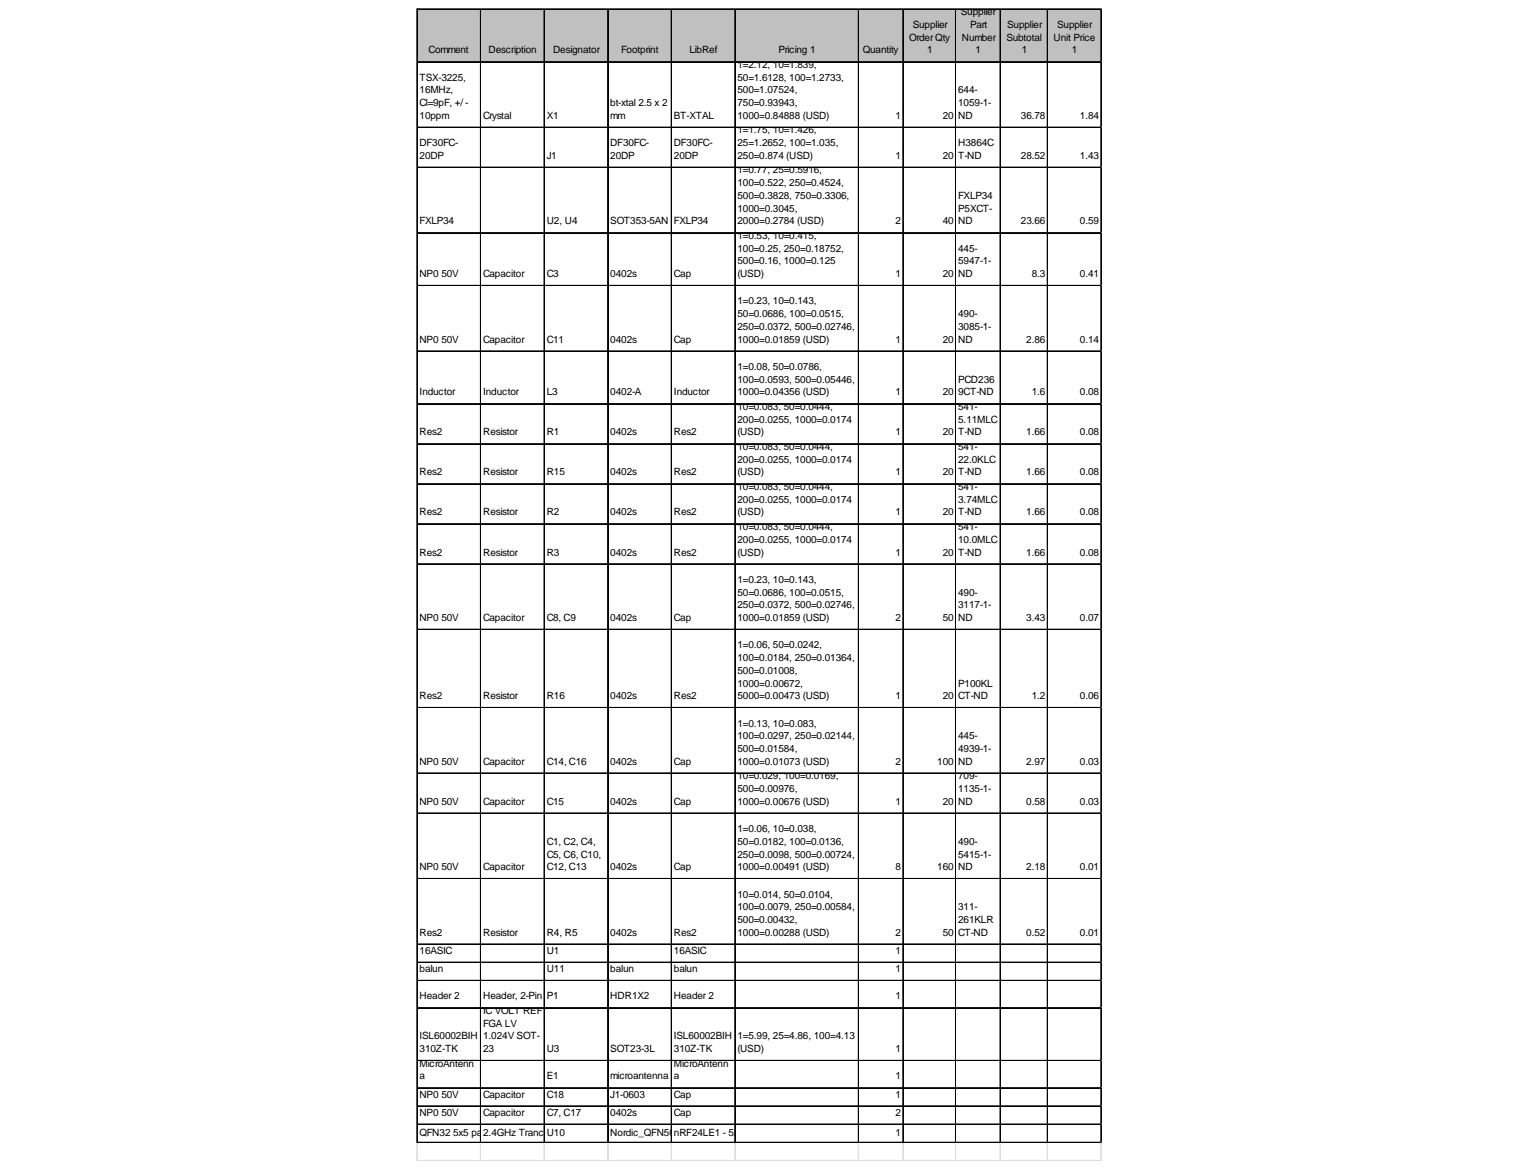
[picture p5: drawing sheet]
<svg xmlns="http://www.w3.org/2000/svg" width="269mm" height="207mm" viewBox="0 0 269 207" stroke-linecap="round" stroke-linejoin="round" font-family="sans-serif">
<defs><g id="words">
<g font-size="1.8">
<text x="161.3" y="4.9">Supplier</text>
<text x="169.8" y="2.7">Supplier</text>
<text x="171.4" y="4.9">Part</text>
<text x="178" y="4.9">Supplier</text>
<text x="186.8" y="4.9">Supplier</text>
<text x="75.8" y="9.4">Comment</text>
<text x="86.4" y="9.4">Description</text>
<text x="97.7" y="9.4">Designator</text>
<text x="109.8" y="9.4">Footprint</text>
<text x="121.8" y="9.4">LibRef</text>
<text x="137.6" y="9.4">Pricing 1</text>
<text x="152.5" y="9.4">Quantity</text>
<text x="160.7" y="7.2">Order Qty</text>
<text x="163.9" y="9.4">1</text>
<text x="170" y="7.2">Number</text>
<text x="172.4" y="9.4">1</text>
<text x="177.9" y="7.2">Subtotal</text>
<text x="180.6" y="9.4">1</text>
<text x="186.2" y="7.2">Unit Price</text>
<text x="189.4" y="9.4">1</text>
<text x="74.2" y="14.3">TSX-3225,</text>
<text x="74.2" y="16.5">16MHz,</text>
<text x="130.3" y="12">1=2.12, 10=1.839,</text>
<text x="130.3" y="14.3">50=1.6128, 100=1.2733,</text>
<text x="130.3" y="16.5">500=1.07524,</text>
<text x="169.4" y="16.5">644-</text>
<text x="74.2" y="18.8">Cl=9pF, +/-</text>
<text x="74.2" y="21">10ppm</text>
<text x="85.4" y="21">Crystal</text>
<text x="96.6" y="21">X1</text>
<text x="107.9" y="18.8">bt-xtal 2.5 x 2</text>
<text x="107.9" y="21">mm</text>
<text x="119.1" y="21">BT-XTAL</text>
<text x="130.3" y="18.8">750=0.93943,</text>
<text x="130.3" y="21">1000=0.84888 (USD)</text>
<text x="130.3" y="23.6">1=1.75, 10=1.426,</text>
<text x="158.3" y="21">1</text>
<text x="166.6" y="21">20</text>
<text x="169.4" y="18.8">1059-1-</text>
<text x="169.4" y="21">ND</text>
<text x="180.4" y="21">36.78</text>
<text x="190.9" y="21">1.84</text>
<text x="74.2" y="25.8">DF30FC-</text>
<text x="74.2" y="28.1">20DP</text>
<text x="96.6" y="28.1">J1</text>
<text x="107.9" y="25.8">DF30FC-</text>
<text x="107.9" y="28.1">20DP</text>
<text x="119.1" y="25.8">DF30FC-</text>
<text x="119.1" y="28.1">20DP</text>
<text x="130.3" y="25.8">25=1.2652, 100=1.035,</text>
<text x="130.3" y="28.1">250=0.874 (USD)</text>
<text x="158.3" y="28.1">1</text>
<text x="166.6" y="28.1">20</text>
<text x="169.4" y="25.8">H3864C</text>
<text x="169.4" y="28.1">T-ND</text>
<text x="180.4" y="28.1">28.52</text>
<text x="190.9" y="28.1">1.43</text>
<text x="130.3" y="30.7">1=0.77, 25=0.5916,</text>
<text x="130.3" y="32.9">100=0.522, 250=0.4524,</text>
<text x="130.3" y="35.2">500=0.3828, 750=0.3306,</text>
<text x="169.4" y="35.2">FXLP34</text>
<text x="74.2" y="39.7">FXLP34</text>
<text x="96.6" y="39.7">U2, U4</text>
<text x="107.9" y="39.7">SOT353-5AN</text>
<text x="119.1" y="39.7">FXLP34</text>
<text x="130.3" y="37.4">1000=0.3045,</text>
<text x="130.3" y="39.7">2000=0.2784 (USD)</text>
<text x="158.3" y="39.7">2</text>
<text x="166.6" y="39.7">40</text>
<text x="169.4" y="37.4">P5XCT-</text>
<text x="169.4" y="39.7">ND</text>
<text x="180.4" y="39.7">23.66</text>
<text x="190.9" y="39.7">0.59</text>
<text x="130.3" y="42.2">1=0.53, 10=0.415,</text>
<text x="130.3" y="44.5">100=0.25, 250=0.18752,</text>
<text x="130.3" y="46.7">500=0.16, 1000=0.125</text>
<text x="169.4" y="44.5">445-</text>
<text x="169.4" y="46.7">5947-1-</text>
<text x="74.2" y="49">NP0</text>
<text x="78" y="49">50V</text>
<text x="85.4" y="49">Capacitor</text>
<text x="96.6" y="49">C3</text>
<text x="107.9" y="49">0402s</text>
<text x="119.1" y="49">Cap</text>
<text x="130.3" y="49">(USD)</text>
<text x="130.3" y="53.8">1=0.23, 10=0.143,</text>
<text x="158.3" y="49">1</text>
<text x="166.6" y="49">20</text>
<text x="169.4" y="49">ND</text>
<text x="182.4" y="49">8.3</text>
<text x="190.9" y="49">0.41</text>
<text x="130.3" y="56">50=0.0686, 100=0.0515,</text>
<text x="130.3" y="58.3">250=0.0372, 500=0.02746,</text>
<text x="169.4" y="56">490-</text>
<text x="169.4" y="58.3">3085-1-</text>
<text x="74.2" y="60.5">NP0</text>
<text x="78" y="60.5">50V</text>
<text x="85.4" y="60.5">Capacitor</text>
<text x="96.6" y="60.5">C11</text>
<text x="107.9" y="60.5">0402s</text>
<text x="119.1" y="60.5">Cap</text>
<text x="130.3" y="60.5">1000=0.01859 (USD)</text>
<text x="130.3" y="65.4">1=0.08, 50=0.0786,</text>
<text x="158.3" y="60.5">1</text>
<text x="166.6" y="60.5">20</text>
<text x="169.4" y="60.5">ND</text>
<text x="181.4" y="60.5">2.86</text>
<text x="190.9" y="60.5">0.14</text>
<text x="74.2" y="69.9">Inductor</text>
<text x="85.4" y="69.9">Inductor</text>
<text x="96.6" y="69.9">L3</text>
<text x="107.9" y="69.9">0402-A</text>
<text x="119.1" y="69.9">Inductor</text>
<text x="130.3" y="67.6">100=0.0593, 500=0.05446,</text>
<text x="130.3" y="69.9">1000=0.04356 (USD)</text>
<text x="158.3" y="69.9">1</text>
<text x="166.6" y="69.9">20</text>
<text x="169.4" y="67.6">PCD236</text>
<text x="169.4" y="69.9">9CT-ND</text>
<text x="182.4" y="69.9">1.6</text>
<text x="190.9" y="69.9">0.08</text>
<text x="74.2" y="76.9">Res2</text>
<text x="85.4" y="76.9">Resistor</text>
<text x="96.6" y="76.9">R1</text>
<text x="107.9" y="76.9">0402s</text>
<text x="119.1" y="76.9">Res2</text>
<text x="130.3" y="72.4">10=0.083, 50=0.0444,</text>
<text x="130.3" y="74.7">200=0.0255, 1000=0.0174</text>
<text x="130.3" y="76.9">(USD)</text>
<text x="158.3" y="76.9">1</text>
<text x="166.6" y="76.9">20</text>
<text x="169.4" y="72.4">541-</text>
<text x="169.4" y="74.7">5.11MLC</text>
<text x="169.4" y="76.9">T-ND</text>
<text x="181.4" y="76.9">1.66</text>
<text x="190.9" y="76.9">0.08</text>
<text x="130.3" y="79.5">10=0.083, 50=0.0444,</text>
<text x="130.3" y="81.8">200=0.0255, 1000=0.0174</text>
<text x="169.4" y="79.5">541-</text>
<text x="169.4" y="81.8">22.0KLC</text>
<text x="74.2" y="84">Res2</text>
<text x="85.4" y="84">Resistor</text>
<text x="96.6" y="84">R15</text>
<text x="107.9" y="84">0402s</text>
<text x="119.1" y="84">Res2</text>
<text x="130.3" y="84">(USD)</text>
<text x="130.3" y="86.6">10=0.083, 50=0.0444,</text>
<text x="130.3" y="88.8">200=0.0255, 1000=0.0174</text>
<text x="158.3" y="84">1</text>
<text x="166.6" y="84">20</text>
<text x="169.4" y="84">T-ND</text>
<text x="169.4" y="86.6">541-</text>
<text x="169.4" y="88.8">3.74MLC</text>
<text x="181.4" y="84">1.66</text>
<text x="190.9" y="84">0.08</text>
<text x="74.2" y="91.1">Res2</text>
<text x="85.4" y="91.1">Resistor</text>
<text x="96.6" y="91.1">R2</text>
<text x="107.9" y="91.1">0402s</text>
<text x="119.1" y="91.1">Res2</text>
<text x="130.3" y="91.1">(USD)</text>
<text x="130.3" y="93.7">10=0.083, 50=0.0444,</text>
<text x="130.3" y="95.9">200=0.0255, 1000=0.0174</text>
<text x="158.3" y="91.1">1</text>
<text x="166.6" y="91.1">20</text>
<text x="169.4" y="91.1">T-ND</text>
<text x="169.4" y="93.7">541-</text>
<text x="169.4" y="95.9">10.0MLC</text>
<text x="181.4" y="91.1">1.66</text>
<text x="190.9" y="91.1">0.08</text>
<text x="74.2" y="98.2">Res2</text>
<text x="85.4" y="98.2">Resistor</text>
<text x="96.6" y="98.2">R3</text>
<text x="107.9" y="98.2">0402s</text>
<text x="119.1" y="98.2">Res2</text>
<text x="130.3" y="98.2">(USD)</text>
<text x="158.3" y="98.2">1</text>
<text x="166.6" y="98.2">20</text>
<text x="169.4" y="98.2">T-ND</text>
<text x="181.4" y="98.2">1.66</text>
<text x="190.9" y="98.2">0.08</text>
<text x="130.3" y="103">1=0.23, 10=0.143,</text>
<text x="130.3" y="105.2">50=0.0686, 100=0.0515,</text>
<text x="130.3" y="107.5">250=0.0372, 500=0.02746,</text>
<text x="169.4" y="105.2">490-</text>
<text x="169.4" y="107.5">3117-1-</text>
<text x="74.2" y="109.7">NP0</text>
<text x="78" y="109.7">50V</text>
<text x="85.4" y="109.7">Capacitor</text>
<text x="96.6" y="109.7">C8, C9</text>
<text x="107.9" y="109.7">0402s</text>
<text x="119.1" y="109.7">Cap</text>
<text x="130.3" y="109.7">1000=0.01859 (USD)</text>
<text x="158.3" y="109.7">2</text>
<text x="166.6" y="109.7">50</text>
<text x="169.4" y="109.7">ND</text>
<text x="181.4" y="109.7">3.43</text>
<text x="190.9" y="109.7">0.07</text>
<text x="130.3" y="114.5">1=0.06, 50=0.0242,</text>
<text x="130.3" y="116.8">100=0.0184, 250=0.01364,</text>
<text x="130.3" y="119">500=0.01008,</text>
<text x="74.2" y="123.5">Res2</text>
<text x="85.4" y="123.5">Resistor</text>
<text x="96.6" y="123.5">R16</text>
<text x="107.9" y="123.5">0402s</text>
<text x="119.1" y="123.5">Res2</text>
<text x="130.3" y="121.3">1000=0.00672,</text>
<text x="130.3" y="123.5">5000=0.00473 (USD)</text>
<text x="158.3" y="123.5">1</text>
<text x="166.6" y="123.5">20</text>
<text x="169.4" y="121.3">P100KL</text>
<text x="169.4" y="123.5">CT-ND</text>
<text x="182.4" y="123.5">1.2</text>
<text x="190.9" y="123.5">0.06</text>
<text x="130.3" y="128.4">1=0.13, 10=0.083,</text>
<text x="130.3" y="130.6">100=0.0297, 250=0.02144,</text>
<text x="169.4" y="130.6">445-</text>
<text x="74.2" y="135.1">NP0</text>
<text x="78" y="135.1">50V</text>
<text x="85.4" y="135.1">Capacitor</text>
<text x="96.6" y="135.1">C14, C16</text>
<text x="107.9" y="135.1">0402s</text>
<text x="119.1" y="135.1">Cap</text>
<text x="130.3" y="132.9">500=0.01584,</text>
<text x="130.3" y="135.1">1000=0.01073 (USD)</text>
<text x="130.3" y="137.7">10=0.029, 100=0.0169,</text>
<text x="158.3" y="135.1">2</text>
<text x="165.7" y="135.1">100</text>
<text x="169.4" y="132.9">4939-1-</text>
<text x="169.4" y="135.1">ND</text>
<text x="169.4" y="137.7">709-</text>
<text x="181.4" y="135.1">2.97</text>
<text x="190.9" y="135.1">0.03</text>
<text x="74.2" y="142.2">NP0</text>
<text x="78" y="142.2">50V</text>
<text x="85.4" y="142.2">Capacitor</text>
<text x="96.6" y="142.2">C15</text>
<text x="107.9" y="142.2">0402s</text>
<text x="119.1" y="142.2">Cap</text>
<text x="130.3" y="139.9">500=0.00976,</text>
<text x="130.3" y="142.2">1000=0.00676 (USD)</text>
<text x="158.3" y="142.2">1</text>
<text x="166.6" y="142.2">20</text>
<text x="169.4" y="139.9">1135-1-</text>
<text x="169.4" y="142.2">ND</text>
<text x="181.4" y="142.2">0.58</text>
<text x="190.9" y="142.2">0.03</text>
<text x="96.6" y="149.3">C1, C2, C4,</text>
<text x="130.3" y="147">1=0.06, 10=0.038,</text>
<text x="130.3" y="149.3">50=0.0182, 100=0.0136,</text>
<text x="169.4" y="149.3">490-</text>
<text x="74.2" y="153.8">NP0</text>
<text x="78" y="153.8">50V</text>
<text x="85.4" y="153.8">Capacitor</text>
<text x="96.6" y="151.5">C5, C6, C10,</text>
<text x="96.6" y="153.8">C12, C13</text>
<text x="107.9" y="153.8">0402s</text>
<text x="119.1" y="153.8">Cap</text>
<text x="130.3" y="151.5">250=0.0098, 500=0.00724,</text>
<text x="130.3" y="153.8">1000=0.00491 (USD)</text>
<text x="158.3" y="153.8">8</text>
<text x="165.7" y="153.8">160</text>
<text x="169.4" y="151.5">5415-1-</text>
<text x="169.4" y="153.8">ND</text>
<text x="181.4" y="153.8">2.18</text>
<text x="190.9" y="153.8">0.01</text>
<text x="130.3" y="158.6">10=0.014, 50=0.0104,</text>
<text x="130.3" y="160.8">100=0.0079, 250=0.00584,</text>
<text x="169.4" y="160.8">311-</text>
<text x="74.2" y="165.3">Res2</text>
<text x="85.4" y="165.3">Resistor</text>
<text x="96.6" y="165.3">R4, R5</text>
<text x="107.9" y="165.3">0402s</text>
<text x="119.1" y="165.3">Res2</text>
<text x="130.3" y="163.1">500=0.00432,</text>
<text x="130.3" y="165.3">1000=0.00288 (USD)</text>
<text x="158.3" y="165.3">2</text>
<text x="166.6" y="165.3">50</text>
<text x="169.4" y="163.1">261KLR</text>
<text x="169.4" y="165.3">CT-ND</text>
<text x="181.4" y="165.3">0.52</text>
<text x="190.9" y="165.3">0.01</text>
<text x="74.2" y="168.5">16ASIC</text>
<text x="74.2" y="171.8">balun</text>
<text x="96.6" y="168.5">U1</text>
<text x="96.6" y="171.8">U11</text>
<text x="107.9" y="171.8">balun</text>
<text x="119.1" y="168.5">16ASIC</text>
<text x="119.1" y="171.8">balun</text>
<text x="158.3" y="168.5">1</text>
<text x="158.3" y="171.8">1</text>
<text x="74.2" y="176.6">Header 2</text>
<text x="85.4" y="176.6">Header, 2-Pin</text>
<text x="85.4" y="179.2">IC VOLT REF</text>
<text x="96.6" y="176.6">P1</text>
<text x="107.9" y="176.6">HDR1X2</text>
<text x="119.1" y="176.6">Header 2</text>
<text x="158.3" y="176.6">1</text>
<text x="74.2" y="183.7">ISL60002BIH</text>
<text x="74.2" y="185.9">310Z-TK</text>
<text x="85.4" y="181.4">FGA LV</text>
<text x="85.4" y="183.7">1.024V SOT-</text>
<text x="85.4" y="185.9">23</text>
<text x="96.6" y="185.9">U3</text>
<text x="107.9" y="185.9">SOT23-3L</text>
<text x="119.1" y="183.7">ISL60002BIH</text>
<text x="119.1" y="185.9">310Z-TK</text>
<text x="130.3" y="183.7">1=5.99, 25=4.86, 100=4.13</text>
<text x="130.3" y="185.9">(USD)</text>
<text x="158.3" y="185.9">1</text>
<text x="74.2" y="188.5">MicroAntenn</text>
<text x="74.2" y="190.7">a</text>
<text x="96.6" y="190.7">E1</text>
<text x="107.9" y="190.7">microantenna</text>
<text x="119.1" y="188.5">MicroAntenn</text>
<text x="119.1" y="190.7">a</text>
<text x="158.3" y="190.7">1</text>
<text x="74.2" y="193.9">NP0</text>
<text x="74.2" y="197.2">NP0</text>
<text x="78" y="193.9">50V</text>
<text x="78" y="197.2">50V</text>
<text x="85.4" y="193.9">Capacitor</text>
<text x="85.4" y="197.2">Capacitor</text>
<text x="96.6" y="193.9">C18</text>
<text x="96.6" y="197.2">C7, C17</text>
<text x="107.9" y="193.9">J1-0603</text>
<text x="107.9" y="197.2">0402s</text>
<text x="119.1" y="193.9">Cap</text>
<text x="119.1" y="197.2">Cap</text>
<text x="158.3" y="193.9">1</text>
<text x="158.3" y="197.2">2</text>
<text x="74.2" y="200.7">QFN32</text>
<text x="80.1" y="200.7">5x5 pa</text>
<text x="85.2" y="200.7">ckagHz Tranc</text>
<text x="85.4" y="200.7">2.4Ge</text>
<text x="96.2" y="200.7">eU10</text>
<text x="97.1" y="200.7">iver with embe</text>
<text x="107.9" y="200.7">Nordi _QFN50dnRF04it ADC 5x-533N</text>
<text x="108.1" y="200.7">ddedcMCU an</text>
<text x="119.3" y="200.7">P15002bXLE0 -</text>
<text x="124.4" y="200.7">501X90</text>
<text x="158.3" y="200.7">1</text>
</g>
</g></defs>
<path d="M73.8 1.7h120.9v9.3h-120.9z" fill="#c0c0c0"/>
<g fill="none" stroke="#000" stroke-width=".18">
<path d="M73.7 1.6v200.4M73.8 1.6h120.9M73.8 10.9h120.9M73.8 11h120.9M84.9 1.7v200.3M85 1.7v200.3M96.1 1.7v200.3M96.2 1.7v200.3M107.4 1.7v200.3M107.5 1.7v200.3M118.6 1.7v200.3M118.7 1.7v200.3"/>
<path d="M129.9 1.7v200.3M151.7 1.7v200.3M151.8 1.7v200.3M159.6 1.7v200.3M168.9 1.7v200.3M176.7 1.7v200.3M176.8 1.7v200.3M185.1 1.7v200.3M185.2 1.7v200.3M194.6 1.7v200.3M73.8 22.5h120.9M73.8 29.5h120.9"/>
<path d="M73.8 29.6h120.9M73.8 41.1h120.9M73.8 41.2h120.9M73.8 50.4h120.9M73.8 50.5h120.9M73.8 62h120.9M73.8 62.1h120.9M73.8 71.3h120.9M73.8 71.4h120.9M73.8 78.4h120.9M73.8 78.5h120.9M73.8 85.5h120.9"/>
<path d="M73.8 92.5h120.9M73.8 92.6h120.9M73.8 99.6h120.9M73.8 99.7h120.9M73.8 111.2h120.9M73.8 111.3h120.9M73.8 125h120.9M73.8 125.1h120.9M73.8 136.6h120.9M73.8 143.6h120.9M73.8 143.7h120.9M73.8 155.2h120.9"/>
<path d="M73.8 155.3h120.9M73.8 166.8h120.9M73.8 166.9h120.9M73.8 170h120.9M73.8 170.1h120.9M73.8 173.2h120.9M73.8 173.3h120.9M73.8 178h120.9M73.8 178.1h120.9M73.8 187.4h120.9M73.8 192.2h120.9M73.8 192.3h120.9"/>
<path d="M73.8 195.4h120.9M73.8 195.5h120.9M73.8 198.6h120.9M73.8 198.7h120.9M73.8 201.8h120.9M73.8 201.9h120.9"/>
</g>
<g fill="none" stroke="#dadcdd" stroke-width=".18">
<path d="M194.7 1.6h.1M73.7 202v3.2M84.9 202v3.2M85 202v3.2M96.1 202v3.2M96.2 202v3.2M107.4 202v3.2M107.5 202v3.2M118.6 202v3.2M118.7 202v3.2M129.9 202v3.2M151.7 202v3.2"/>
<path d="M151.8 202v3.2M159.6 202v3.2M168.9 202v3.2M176.7 202v3.2M176.8 202v3.2M185.1 202v3.2M185.2 202v3.2M194.6 202v3.2"/>
</g>
<path d="M194.7 1.6l.1 .1z" fill="#dadcdd"/>
<path d="M194.7 10.9h.1" fill="none" stroke="#dadcdd" stroke-width=".18"/>
<path d="M194.7 10.9l.1 .1z" fill="#dadcdd"/>
<path d="M194.7 22.5h.1" fill="none" stroke="#dadcdd" stroke-width=".18"/>
<path d="M194.7 22.5l.1 .1z" fill="#dadcdd"/>
<path d="M194.7 29.5h.1" fill="none" stroke="#dadcdd" stroke-width=".18"/>
<path d="M194.7 29.5l.1 .2z" fill="#dadcdd"/>
<path d="M194.7 41.1h.1" fill="none" stroke="#dadcdd" stroke-width=".18"/>
<path d="M194.7 41.1l.1 .2z" fill="#dadcdd"/>
<path d="M194.7 50.4h.1" fill="none" stroke="#dadcdd" stroke-width=".18"/>
<path d="M194.7 50.4l.1 .2z" fill="#dadcdd"/>
<path d="M194.7 62h.1" fill="none" stroke="#dadcdd" stroke-width=".18"/>
<path d="M194.7 62l.1 .2z" fill="#dadcdd"/>
<path d="M194.7 71.3h.1" fill="none" stroke="#dadcdd" stroke-width=".18"/>
<path d="M194.7 71.3l.1 .2z" fill="#dadcdd"/>
<path d="M194.7 78.4h.1" fill="none" stroke="#dadcdd" stroke-width=".18"/>
<path d="M194.7 78.4l.1 .1z" fill="#dadcdd"/>
<path d="M194.7 85.5h.1" fill="none" stroke="#dadcdd" stroke-width=".18"/>
<path d="M194.7 85.5l.1 .1z" fill="#dadcdd"/>
<path d="M194.7 92.5h.1" fill="none" stroke="#dadcdd" stroke-width=".18"/>
<path d="M194.7 92.5l.1 .2z" fill="#dadcdd"/>
<path d="M194.7 99.6h.1" fill="none" stroke="#dadcdd" stroke-width=".18"/>
<path d="M194.7 99.6l.1 .2z" fill="#dadcdd"/>
<path d="M194.7 111.2h.1" fill="none" stroke="#dadcdd" stroke-width=".18"/>
<path d="M194.7 111.2l.1 .1z" fill="#dadcdd"/>
<path d="M194.7 125h.1" fill="none" stroke="#dadcdd" stroke-width=".18"/>
<path d="M194.7 125l.1 .2z" fill="#dadcdd"/>
<path d="M194.7 136.6h.1" fill="none" stroke="#dadcdd" stroke-width=".18"/>
<path d="M194.7 136.6l.1 .1z" fill="#dadcdd"/>
<path d="M194.7 143.6h.1" fill="none" stroke="#dadcdd" stroke-width=".18"/>
<path d="M194.7 143.6l.1 .2z" fill="#dadcdd"/>
<path d="M194.7 155.2h.1" fill="none" stroke="#dadcdd" stroke-width=".18"/>
<path d="M194.7 155.2l.1 .2z" fill="#dadcdd"/>
<path d="M194.7 166.8h.1" fill="none" stroke="#dadcdd" stroke-width=".18"/>
<path d="M194.7 166.8l.1 .1z" fill="#dadcdd"/>
<path d="M194.7 170h.1" fill="none" stroke="#dadcdd" stroke-width=".18"/>
<path d="M194.7 170l.1 .2z" fill="#dadcdd"/>
<path d="M194.7 173.2h.1" fill="none" stroke="#dadcdd" stroke-width=".18"/>
<path d="M194.7 173.2l.1 .2z" fill="#dadcdd"/>
<path d="M194.7 178h.1" fill="none" stroke="#dadcdd" stroke-width=".18"/>
<path d="M194.7 178l.1 .2z" fill="#dadcdd"/>
<path d="M194.7 187.4h.1" fill="none" stroke="#dadcdd" stroke-width=".18"/>
<path d="M194.7 187.4l.1 .1z" fill="#dadcdd"/>
<path d="M194.7 192.2h.1" fill="none" stroke="#dadcdd" stroke-width=".18"/>
<path d="M194.7 192.2l.1 .1z" fill="#dadcdd"/>
<path d="M194.7 195.4h.1" fill="none" stroke="#dadcdd" stroke-width=".18"/>
<path d="M194.7 195.4l.1 .1z" fill="#dadcdd"/>
<path d="M194.7 198.6h.1" fill="none" stroke="#dadcdd" stroke-width=".18"/>
<path d="M194.7 198.6l.1 .2z" fill="#dadcdd"/>
<path d="M194.7 201.8h.1" fill="none" stroke="#dadcdd" stroke-width=".18"/>
<path d="M194.7 201.8l.1 .2z" fill="#dadcdd"/>
<path d="M73.7 205h121.1M73.7 205.1h121.1" fill="none" stroke="#dadcdd" stroke-width=".18"/>
<use href="#words"/>
</svg>
